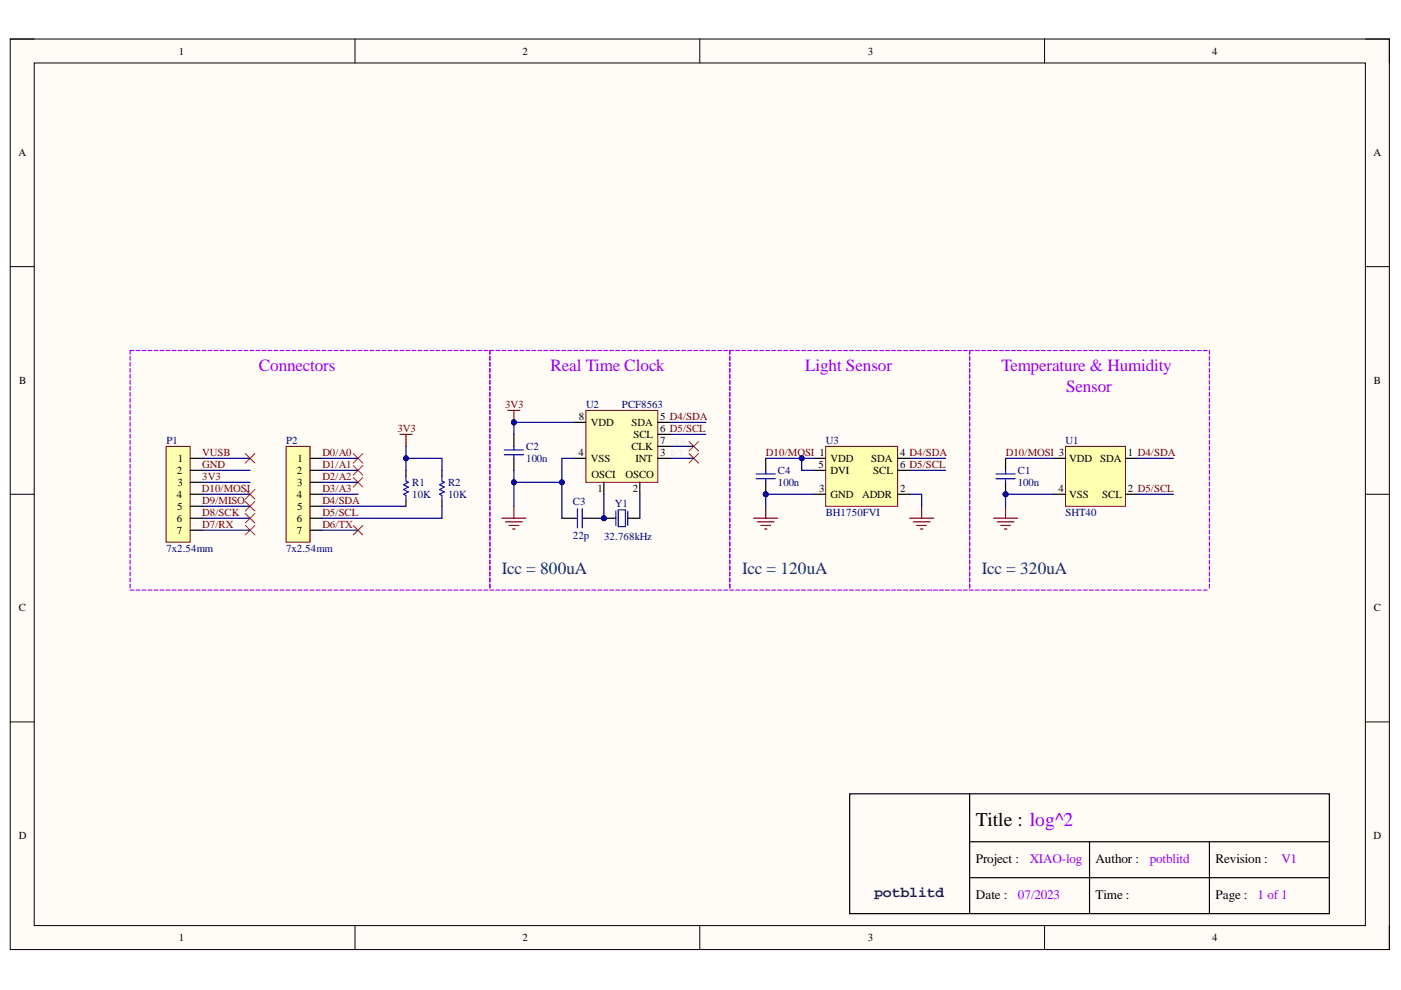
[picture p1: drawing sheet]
<svg xmlns="http://www.w3.org/2000/svg" width="297mm" height="210mm" viewBox="0 0 297 210" stroke-linecap="round" stroke-linejoin="round" font-family="sans-serif">
<defs><g id="words">
<text font-size="4.1" x="206.9" y="175">Title : log^2</text>
<g font-size="3.6" fill="#90f">
<text x="54.9" y="78.6">Connectors</text>
<text x="116.7" y="78.6">Real Time Clock</text>
<text x="170.7" y="78.6">Light Sensor</text>
<text x="212.3" y="78.6">Temperature &amp; Humidity</text>
<text x="226" y="83.2">Sensor</text>
</g>
<g font-size="3.6" fill="#073763">
<text x="106.4" y="121.8">Icc = 800uA</text>
<text x="157.3" y="121.8">Icc = 120uA</text>
<text x="208.2" y="121.8">Icc = 320uA</text>
</g>
<text font-size="3.1" fill="#20124d" x="185.3" y="190.2">potblitd</text>
<g font-size="2.8">
<text x="206.9" y="182.9">Project :</text>
<text x="232.3" y="182.9">Author :</text>
<text x="257.7" y="182.9">Revision :</text>
<text x="206.9" y="190.6">Date :</text>
<text x="232.3" y="190.6">Time :</text>
<text x="257.7" y="190.6">Page :</text>
</g>
<g font-size="2.8" fill="#90f">
<text x="218.3" y="182.9">XIAO-log</text>
<text x="243.8" y="182.9">potblitd</text>
<text x="271.7" y="182.9">V1</text>
<text x="215.8" y="190.6">07/2023</text>
<text x="266.6" y="190.6">1 of 1</text>
</g>
<g font-size="2.3">
<text x="37.9" y="11.6">1</text>
<text x="110.8" y="11.6">2</text>
<text x="184" y="11.6">3</text>
<text x="257" y="11.6">4</text>
<text x="3.9" y="33.1">A</text>
<text x="291.2" y="33.1">A</text>
<text x="4.1" y="81.4">B</text>
<text x="291.3" y="81.4">B</text>
<text x="122.7" y="89">8</text>
<text x="140" y="89">5 D4/SDA</text>
<text x="125.3" y="90.3">VDD</text>
<text x="133.9" y="90.3">SDA</text>
<text x="133.9" y="95.4">CLK</text>
<text x="134.3" y="92.9">SCL</text>
<text x="140" y="91.5">6 D5/SCL</text>
<text x="140" y="94.1">7</text>
<text x="37.5" y="100.5">2</text>
<text x="37.7" y="98">1</text>
<text x="62.9" y="100.5">2</text>
<text x="63.1" y="98">1</text>
<text x="122.6" y="96.7">4</text>
<text x="125.3" y="98">VSS</text>
<text x="125.4" y="101.2">OSCI</text>
<text x="132.6" y="101.2">OSCO</text>
<text x="134.7" y="98">INT</text>
<text x="140" y="96.7">3</text>
<text x="173.6" y="99.2">5</text>
<text x="176.1" y="98">VDD</text>
<text x="176.1" y="100.5">DVI</text>
<text x="184.7" y="98">SDA</text>
<text x="185.2" y="100.5">SCL</text>
<text x="190.8" y="96.7">4 D4/SDA</text>
<text x="190.8" y="99.2">6 D5/SCL</text>
<text x="226.7" y="98">VDD</text>
<text x="233.3" y="98">SDA</text>
<text x="239.1" y="96.7">1 D4/SDA</text>
<text x="37.5" y="105.6">4</text>
<text x="37.6" y="103">3</text>
<text x="62.9" y="105.6">4</text>
<text x="63" y="103">3</text>
<text x="126.7" y="104.3">1</text>
<text x="134.2" y="104.3">2</text>
<text x="173.7" y="104.3">3</text>
<text x="176.1" y="105.6">GND</text>
<text x="182.8" y="105.6">ADDR</text>
<text x="190.8" y="104.3">2</text>
<text x="224.4" y="104.3">4</text>
<text x="226.7" y="105.6">VSS</text>
<text x="233.7" y="105.6">SCL</text>
<text x="239.1" y="104.3">2 D5/SCL</text>
<text x="37.5" y="110.6">6</text>
<text x="37.5" y="113.2">7</text>
<text x="37.6" y="108.1">5</text>
<text x="62.9" y="110.6">6</text>
<text x="62.9" y="113.2">7</text>
<text x="63" y="108.1">5</text>
<text x="4" y="129.6">C</text>
<text x="291.3" y="129.6">C</text>
<text x="4" y="177.9">D</text>
<text x="291.2" y="177.9">D</text>
<text x="37.9" y="199.5">1</text>
<text x="110.8" y="199.5">2</text>
<text x="184" y="199.5">3</text>
<text x="257" y="199.5">4</text>
</g>
<g font-size="2.3" fill="#800000">
<text x="107.1" y="86.5">3V3</text>
<text x="84.2" y="91.5">3V3</text>
<text x="42.9" y="96.7">VUSB</text>
<text x="42.9" y="99.2">GND</text>
<text x="42.9" y="101.8">3V3</text>
<text x="68.3" y="96.7">D0/A0</text>
<text x="68.3" y="99.2">D1/A1</text>
<text x="68.3" y="101.8">D2/A2</text>
<text x="162.4" y="96.7">D10/MOSI 1</text>
<text x="213.2" y="96.7">D10/MOSI 3</text>
<text x="42.8" y="104.3">D10/MOSI</text>
<text x="42.9" y="106.8">D9/MISO</text>
<text x="68.3" y="104.3">D3/A3</text>
<text x="68.3" y="106.8">D4/SDA</text>
<text x="42.9" y="109.4">D8/SCK</text>
<text x="42.9" y="111.9">D7/RX</text>
<text x="68.3" y="109.4">D5/SCL</text>
<text x="68.3" y="111.9">D6/TX</text>
</g>
<g font-size="2.3" fill="#000080">
<text x="124.3" y="86.5">U2</text>
<text x="131.9" y="86.5">PCF8563</text>
<text x="35.3" y="94.1">P1</text>
<text x="60.6" y="94.1">P2</text>
<text x="111.6" y="95.4">C2</text>
<text x="175.1" y="94.1">U3</text>
<text x="225.9" y="94.1">U1</text>
<text x="111.6" y="98">100n</text>
<text x="164.9" y="100.5">C4</text>
<text x="215.8" y="100.5">C1</text>
<text x="87.4" y="105.6">10K</text>
<text x="87.4" y="103">R1</text>
<text x="95" y="105.6">10K</text>
<text x="95" y="103">R2</text>
<text x="121.5" y="107.1">C3</text>
<text x="130.3" y="107.6">Y1</text>
<text x="164.9" y="103">100n</text>
<text x="215.8" y="103">100n</text>
<text x="175.1" y="109.4">BH1750FVI</text>
<text x="225.9" y="109.4">SHT40</text>
<text x="35.3" y="117">7x2.54mm</text>
<text x="60.6" y="117">7x2.54mm</text>
<text x="121.5" y="114.2">22p</text>
<text x="128.1" y="114.4">32.768kHz</text>
</g>
<g font-size="1.9" fill="#f4e6e6">
<text x="142" y="94.2">CLK</text>
<text x="142" y="96.8">INT</text>
</g>
</g></defs>
<path d="M2.2 8.3h292.4v193h-292.4z" fill-rule="evenodd" fill="#fffcf8"/>
<path d="M2.2 8.3h292.4v193h-292.4z" fill="none" stroke="#000" stroke-width=".21"/>
<path d="M7.3 13.4h282.2v182.8h-282.2z" fill-rule="evenodd" fill="#fffcf8"/>
<g fill="none" stroke="#000" stroke-width=".21">
<path d="M2.2 8.3h5.1M7.3 13.4h282.2v182.8h-282.2zM75.3 8.3v5M148.4 8.3v5M221.5 8.3v5.1M289.5 8.3h5.1v5.1M2.2 56.5h5.1M289.5 56.5h5.1M2.2 104.8h5.1M289.5 104.8h5.1M2.2 153.1h5.1M289.5 153.1h5.1"/>
<path d="M75.3 196.2v5.1M148.4 196.2v5.1M221.5 196.2v5.1M294.6 196.2v5.1"/>
</g>
<path d="M35.2 94.6h5.1v20.4h-5.1z" fill-rule="evenodd" fill="#ffffb0"/>
<path d="M35.2 94.6h5.1v20.4h-5.1z" fill="none" stroke="#800000" stroke-width=".21"/>
<path d="M40.3 97.2h2.5M40.3 99.7h2.5M40.3 102.3h2.5M40.3 104.8h2.5M40.3 107.3h2.5M40.3 109.9h2.5M40.3 112.4h2.5" fill="none" stroke="#000" stroke-width=".25"/>
<path d="M60.6 94.6h5.1v20.4h-5.1z" fill-rule="evenodd" fill="#ffffb0"/>
<path d="M60.6 94.6h5.1v20.4h-5.1z" fill="none" stroke="#800000" stroke-width=".21"/>
<path d="M65.7 97.2h2.6M65.7 99.7h2.6M65.7 102.3h2.6M65.7 104.8h2.6M65.7 107.3h2.6M65.7 109.9h2.6M65.7 112.4h2.6" fill="none" stroke="#000" stroke-width=".25"/>
<circle cx="128" cy="109.9" r=".51" fill="#000080"/>
<circle cx="128" cy="109.9" r=".51" fill="none" stroke="#000080" stroke-width=".21"/>
<path d="M128 109.9h2.6M133.1 109.9h2.6" fill="none" stroke="#000" stroke-width=".25"/>
<circle cx="128" cy="109.9" r=".51" fill="#000080"/>
<circle cx="128" cy="109.9" r=".51" fill="none" stroke="#000080" stroke-width=".21"/>
<path d="M130.6 108.4v3M131.1 108.1h1.5v3.6h-1.5zM133.1 108.4v3" fill="none" stroke="#00f" stroke-width=".25"/>
<path d="M124.2 87h15.3v15.3h-15.3z" fill-rule="evenodd" fill="#ffffbf"/>
<path d="M124.2 87h15.3v15.3h-15.3z" fill="none" stroke="#800000" stroke-width=".21"/>
<path d="M121.7 89.6h2.5M121.7 97.2h2.5M139.5 89.6h2.5M139.5 97.2h2.5M139.5 92.1h2.5M139.5 94.6h2.5M119.1 109.9h2.6M124.2 109.9h2.6M128 102.3v2.5M135.7 102.3v2.5" fill="none" stroke="#000" stroke-width=".25"/>
<path d="M121.7 109.9h.7M122.4 107.8v4.1M123.4 107.8v4.1M123.4 109.9h.8" fill="none" stroke="#00f" stroke-width=".25"/>
<circle cx="109" cy="89.6" r=".51" fill="#000080"/>
<circle cx="109" cy="89.6" r=".51" fill="none" stroke="#000080" stroke-width=".21"/>
<path d="M146.1 93.6l2 2.1M146.1 96.2l2 2M148.1 93.6l-2 2.1M148.1 96.2l-2 2" fill="none" stroke="#f00" stroke-width=".21"/>
<g fill="none" stroke="#90f" stroke-width=".25">
<path d="M103.9 75.6v.8M103.9 76.9v.7M103.9 78.1v.8M103.9 79.4v.8M104.7 74.3h-.8v.8M105.1 74.3h.8M106.4 74.3h.8M107.7 74.3h.8M109 74.3h.7M110.2 74.3h.8M111.5 74.3h.8M112.8 74.3h.8"/>
<path d="M114 74.3h.8M115.3 74.3h.8M116.6 74.3h.8M117.9 74.3h.7M119.1 74.3h.8M120.4 74.3h.8M121.7 74.3h.8M122.9 74.3h.8M124.2 74.3h.8M125.5 74.3h.8M126.8 74.3h.7M128 74.3h.8"/>
<path d="M129.3 74.3h.8M130.6 74.3h.8M131.8 74.3h.8M133.1 74.3h.8M134.4 74.3h.8M135.7 74.3h.7M136.9 74.3h.8M138.2 74.3h.8M139.5 74.3h.8M140.7 74.3h.8M142 74.3h.8M143.3 74.3h.8"/>
<path d="M144.6 74.3h.7M145.8 74.3h.8M147.1 74.3h.8M148.4 74.3h.8M149.6 74.3h.8M150.9 74.3h.8M152.2 74.3h.8M153.4 74.3h.8M154.7 74.3v.8M154.7 75.6v.8M154.7 76.9v.7M154.7 78.1v.8"/>
<path d="M154.7 79.4v.8M103.9 80.7v.8M103.9 81.9v.8M103.9 83.2v.8M103.9 84.5v.8M103.9 85.7v.8M103.9 87v.8M103.9 88.3v.8M103.9 89.6v.7M103.9 90.8v.8M103.9 92.1v.8M103.9 93.4v.8"/>
<path d="M103.9 94.6v.8M103.9 95.9v.8M103.9 97.2v.8M103.9 98.4v.8M103.9 99.7v.8M154.7 80.7v.8M154.7 81.9v.8M154.7 83.2v.8M154.7 84.5v.8M154.7 85.7v.8M154.7 87v.8M154.7 88.3v.8"/>
<path d="M154.7 89.6v.7M154.7 90.8v.8M154.7 92.1v.8M154.7 93.4v.8M154.7 94.6v.8M154.7 95.9v.8M154.7 97.2v.8M154.7 98.4v.8M154.7 99.7v.8M103.9 101v.8M103.9 102.3v.8M103.9 103.5v.8"/>
<path d="M103.9 104.8v.8M103.9 106.1v.8M103.9 107.3v.8M103.9 108.6v.8M103.9 109.9v.8M103.9 111.2v.7M103.9 112.4v.8M103.9 113.7v.8M103.9 115v.8M103.9 116.2v.8M103.9 117.5v.8M103.9 118.8v.8"/>
<path d="M154.7 101v.8M154.7 102.3v.8M154.7 103.5v.8M154.7 104.8v.8M154.7 106.1v.8M154.7 107.3v.8M154.7 108.6v.8M154.7 109.9v.8M154.7 111.2v.7M154.7 112.4v.8M154.7 113.7v.8M154.7 115v.8"/>
<path d="M154.7 116.2v.8M154.7 117.5v.8M154.7 118.8v.8M103.9 125.1h.8M103.9 120v.8M103.9 121.3v.8M103.9 122.6v.8M103.9 123.9v.7M105.1 125.1h.8M106.4 125.1h.8M107.7 125.1h.8M109 125.1h.7"/>
<path d="M110.2 125.1h.8M111.5 125.1h.8M112.8 125.1h.8M114 125.1h.8M115.3 125.1h.8M116.6 125.1h.8M117.9 125.1h.7M119.1 125.1h.8M120.4 125.1h.8M121.7 125.1h.8M122.9 125.1h.8M124.2 125.1h.8"/>
<path d="M125.5 125.1h.8M126.8 125.1h.7M128 125.1h.8M129.3 125.1h.8M130.6 125.1h.8M131.8 125.1h.8M133.1 125.1h.8M134.4 125.1h.8M135.7 125.1h.7M136.9 125.1h.8M138.2 125.1h.8M139.5 125.1h.8"/>
<path d="M140.7 125.1h.8M142 125.1h.8M143.3 125.1h.8M144.6 125.1h.7M145.8 125.1h.8M147.1 125.1h.8M148.4 125.1h.8M149.6 125.1h.8M150.9 125.1h.8M152.2 125.1h.8M153.4 125.1h.8M154.7 120v.8"/>
<path d="M154.7 121.3v.8M154.7 122.6v.8M154.7 123.9v.7"/>
</g>
<path d="M107.7 87h2.5M109 87v2.6M106.4 109.9h5.1M107.2 110.6h3.5M107.9 111.4h2.1M108.7 112.2h.5M109 107.3v2.6" fill="none" stroke="#800000" stroke-width=".25"/>
<path d="M109 92.1v2.5M109 97.2v2.5" fill="none" stroke="#000" stroke-width=".25"/>
<path d="M106.9 96.4h4.1M106.9 95.4h4.1M109 94.6v.8M109 96.4v.8" fill="none" stroke="#00f" stroke-width=".25"/>
<circle cx="109" cy="89.6" r=".51" fill="#000080"/>
<circle cx="109" cy="89.6" r=".51" fill="none" stroke="#000080" stroke-width=".21"/>
<path d="M210.7 109.9h5M211.4 110.6h3.6M212.2 111.4h2M212.9 112.2h.6M213.2 107.3v2.6" fill="none" stroke="#800000" stroke-width=".25"/>
<circle cx="213.2" cy="104.8" r=".51" fill="#000080"/>
<circle cx="213.2" cy="104.8" r=".51" fill="none" stroke="#000080" stroke-width=".21"/>
<path d="M213.2 97.2v2.5M213.2 102.3v2.5" fill="none" stroke="#000" stroke-width=".25"/>
<circle cx="213.2" cy="104.8" r=".51" fill="#000080"/>
<circle cx="213.2" cy="104.8" r=".51" fill="none" stroke="#000080" stroke-width=".21"/>
<path d="M213.2 99.7v.8M86.1 101v1l.5 .3-1 .5 1 .5-1 .5 1 .5-1 .5 .5 .3v1M93.7 101v1l.5 .3-1 .5 1 .5-1 .5 1 .5-1 .5 .5 .3v1M211.2 101.5h4M211.2 100.5h4M213.2 101.5v.8" fill="none" stroke="#00f" stroke-width=".25"/>
<g fill="none" stroke="#90f" stroke-width=".25">
<path d="M27.6 75.6v.8M27.6 76.9v.7M27.6 78.1v.8M27.6 79.4v.8M28.4 74.3h-.8v.8M28.9 74.3h.8M30.1 74.3h.8M31.4 74.3h.8M32.7 74.3h.8M34 74.3h.7M35.2 74.3h.8M36.5 74.3h.8"/>
<path d="M37.8 74.3h.8M39 74.3h.8M40.3 74.3h.8M41.6 74.3h.8M42.8 74.3h.8M44.1 74.3h.8M45.4 74.3h.8M46.7 74.3h.8M47.9 74.3h.8M49.2 74.3h.8M50.5 74.3h.8M51.8 74.3h.7"/>
<path d="M53 74.3h.8M54.3 74.3h.8M55.6 74.3h.8M56.8 74.3h.8M58.1 74.3h.8M59.4 74.3h.8M60.6 74.3h.8M61.9 74.3h.8M63.2 74.3h.8M64.5 74.3h.8M65.7 74.3h.8M67 74.3h.8"/>
<path d="M68.3 74.3h.8M69.5 74.3h.8M70.8 74.3h.8M72.1 74.3h.8M73.4 74.3h.8M74.6 74.3h.8M75.9 74.3h.8M77.2 74.3h.8M78.4 74.3h.8M79.7 74.3h.8M81 74.3h.8M82.3 74.3h.8"/>
<path d="M83.5 74.3h.8M84.8 74.3h.8M86.1 74.3h.8M87.3 74.3h.8M88.6 74.3h.8M89.9 74.3h.8M91.2 74.3h.8M92.4 74.3h.8M93.7 74.3h.8M95 74.3h.8M96.2 74.3h.8M97.5 74.3h.8"/>
<path d="M98.8 74.3h.8M100.1 74.3h.8M101.3 74.3h.8M102.6 74.3h.8M103.9 74.3v.8M103.9 75.6v.8M103.9 76.9v.7M103.9 78.1v.8M103.9 79.4v.8M154.7 75.6v.8M154.7 76.9v.7M154.7 78.1v.8"/>
<path d="M154.7 79.4v.8M155.5 74.3h-.8v.8M156 74.3h.8M157.3 74.3h.8M158.5 74.3h.8M159.8 74.3h.8M161.1 74.3h.8M162.4 74.3h.7M163.6 74.3h.8M164.9 74.3h.8M166.2 74.3h.8M167.4 74.3h.8"/>
<path d="M168.7 74.3h.8M170 74.3h.8M171.2 74.3h.8M172.5 74.3h.8M173.8 74.3h.8M175.1 74.3h.8M176.3 74.3h.8M177.6 74.3h.8M178.9 74.3h.8M180.1 74.3h.8M181.4 74.3h.8M182.7 74.3h.8"/>
<path d="M184 74.3h.8M185.2 74.3h.8M186.5 74.3h.8M187.8 74.3h.8M189 74.3h.8M190.3 74.3h.8M191.6 74.3h.8M192.9 74.3h.8M194.1 74.3h.8M195.4 74.3h.8M196.7 74.3h.8M198 74.3h.7"/>
<path d="M199.2 74.3h.8M200.5 74.3h.8M201.8 74.3h.8M203 74.3h.8M204.3 74.3h.8M205.6 75.6v.8M205.6 76.9v.7M205.6 78.1v.8M205.6 79.4v.8M206.4 74.3h-.8v.8M206.8 74.3h.8M208.1 74.3h.8"/>
<path d="M209.4 74.3h.8M210.7 74.3h.8M211.9 74.3h.8M213.2 74.3h.8M214.5 74.3h.8M215.7 74.3h.8M217 74.3h.8M218.3 74.3h.8M219.6 74.3h.8M220.8 74.3h.8M222.1 74.3h.8M223.4 74.3h.8"/>
<path d="M224.6 74.3h.8M225.9 74.3h.8M227.2 74.3h.8M228.5 74.3h.7M229.7 74.3h.8M231 74.3h.8M232.3 74.3h.8M233.5 74.3h.8M234.8 74.3h.8M236.1 74.3h.8M237.4 74.3h.8M238.6 74.3h.8"/>
<path d="M239.9 74.3h.8M241.2 74.3h.8M242.4 74.3h.8M243.7 74.3h.8M245 74.3h.8M246.3 74.3h.8M247.5 74.3h.8M248.8 74.3h.8M250.1 74.3h.8M251.3 74.3h.8M252.6 74.3h.8M253.9 74.3h.8"/>
<path d="M255.2 74.3h.7M256.4 74.3v.8M256.4 75.6v.8M256.4 76.9v.7M256.4 78.1v.8M256.4 79.4v.8M27.6 80.7v.8M27.6 81.9v.8M27.6 83.2v.8M27.6 84.5v.8M27.6 85.7v.8M27.6 87v.8"/>
<path d="M27.6 88.3v.8M27.6 89.6v.7M27.6 90.8v.8M27.6 92.1v.8M27.6 93.4v.8M27.6 94.6v.8M27.6 95.9v.8M27.6 97.2v.8M27.6 98.4v.8M27.6 99.7v.8M103.9 80.7v.8M103.9 81.9v.8"/>
<path d="M103.9 83.2v.8M103.9 84.5v.8M103.9 85.7v.8M103.9 87v.8M103.9 88.3v.8M103.9 89.6v.7M103.9 90.8v.8M103.9 92.1v.8M103.9 93.4v.8M103.9 94.6v.8M103.9 95.9v.8M103.9 97.2v.8"/>
<path d="M103.9 98.4v.8M103.9 99.7v.8M154.7 80.7v.8M154.7 81.9v.8M154.7 83.2v.8M154.7 84.5v.8M154.7 85.7v.8M154.7 87v.8M154.7 88.3v.8M154.7 89.6v.7M154.7 90.8v.8M154.7 92.1v.8"/>
<path d="M154.7 93.4v.8M154.7 94.6v.8M154.7 95.9v.8M154.7 97.2v.8M154.7 98.4v.8M154.7 99.7v.8M205.6 80.7v.8M205.6 81.9v.8M205.6 83.2v.8M205.6 84.5v.8M205.6 85.7v.8M205.6 87v.8"/>
<path d="M205.6 88.3v.8M205.6 89.6v.8M205.6 90.8v.8M205.6 92.1v.8M205.6 93.4v.8M205.6 94.6v.8M205.6 95.9v.8M205.6 97.2v.8M205.6 98.4v.8M205.6 99.7v.8M256.4 80.7v.8M256.4 81.9v.8"/>
<path d="M256.4 83.2v.8M256.4 84.5v.8M256.4 85.7v.8M256.4 87v.8M256.4 88.3v.8M256.4 89.6v.8M256.4 90.8v.8M256.4 92.1v.8M256.4 93.4v.8M256.4 94.6v.8M256.4 95.9v.8M256.4 97.2v.8"/>
<path d="M256.4 98.4v.8M256.4 99.7v.8M27.6 101v.8M27.6 102.3v.8M27.6 103.5v.8M27.6 104.8v.8M27.6 106.1v.8M27.6 107.3v.8M27.6 108.6v.8M27.6 109.9v.8M27.6 111.2v.7M27.6 112.4v.8"/>
<path d="M27.6 113.7v.8M27.6 115v.8M27.6 116.2v.8M27.6 117.5v.8M27.6 118.8v.8M103.9 101v.8M103.9 102.3v.8M103.9 103.5v.8M103.9 104.8v.8M103.9 106.1v.8M103.9 107.3v.8M103.9 108.6v.8"/>
<path d="M103.9 109.9v.8M103.9 111.2v.7M103.9 112.4v.8M103.9 113.7v.8M103.9 115v.8M103.9 116.2v.8M103.9 117.5v.8M103.9 118.8v.8M154.7 101v.8M154.7 102.3v.8M154.7 103.5v.8M154.7 104.8v.8"/>
<path d="M154.7 106.1v.8M154.7 107.3v.8M154.7 108.6v.8M154.7 109.9v.8M154.7 111.2v.7M154.7 112.4v.8M154.7 113.7v.8M154.7 115v.8M154.7 116.2v.8M154.7 117.5v.8M154.7 118.8v.8M205.6 101v.8"/>
<path d="M205.6 102.3v.8M205.6 103.5v.8M205.6 104.8v.8M205.6 106.1v.8M205.6 107.3v.8M205.6 108.6v.8M205.6 109.9v.8M205.6 111.2v.7M205.6 112.4v.8M205.6 113.7v.8M205.6 115v.8M205.6 116.2v.8"/>
<path d="M205.6 117.5v.8M205.6 118.8v.8M256.4 101v.8M256.4 102.3v.8M256.4 103.5v.8M256.4 104.8v.8M256.4 106.1v.8M256.4 107.3v.8M256.4 108.6v.8M256.4 109.9v.8M256.4 111.2v.7M256.4 112.4v.8"/>
<path d="M256.4 113.7v.8M256.4 115v.8M256.4 116.2v.8M256.4 117.5v.8M256.4 118.8v.8M27.6 125.1h.8M27.6 120v.8M27.6 121.3v.8M27.6 122.6v.8M27.6 123.9v.7M28.9 125.1h.8M30.1 125.1h.8"/>
<path d="M31.4 125.1h.8M32.7 125.1h.8M34 125.1h.7M35.2 125.1h.8M36.5 125.1h.8M37.8 125.1h.8M39 125.1h.8M40.3 125.1h.8M41.6 125.1h.8M42.8 125.1h.8M44.1 125.1h.8M45.4 125.1h.8"/>
<path d="M46.7 125.1h.8M47.9 125.1h.8M49.2 125.1h.8M50.5 125.1h.8M51.8 125.1h.7M53 125.1h.8M54.3 125.1h.8M55.6 125.1h.8M56.8 125.1h.8M58.1 125.1h.8M59.4 125.1h.8M60.6 125.1h.8"/>
<path d="M61.9 125.1h.8M63.2 125.1h.8M64.5 125.1h.8M65.7 125.1h.8M67 125.1h.8M68.3 125.1h.8M69.5 125.1h.8M70.8 125.1h.8M72.1 125.1h.8M73.4 125.1h.8M74.6 125.1h.8M75.9 125.1h.8"/>
<path d="M77.2 125.1h.8M78.4 125.1h.8M79.7 125.1h.8M81 125.1h.8M82.3 125.1h.8M83.5 125.1h.8M84.8 125.1h.8M86.1 125.1h.8M87.3 125.1h.8M88.6 125.1h.8M89.9 125.1h.8M91.2 125.1h.8"/>
<path d="M92.4 125.1h.8M93.7 125.1h.8M95 125.1h.8M96.2 125.1h.8M97.5 125.1h.8M98.8 125.1h.8M100.1 125.1h.8M101.3 125.1h.8M102.6 125.1h.8M103.9 120v.8M103.9 121.3v.8M103.9 122.6v.8"/>
<path d="M103.9 123.9v.7M154.7 125.1h.8M154.7 120v.8M154.7 121.3v.8M154.7 122.6v.8M154.7 123.9v.7M156 125.1h.8M157.3 125.1h.8M158.5 125.1h.8M159.8 125.1h.8M161.1 125.1h.8M162.4 125.1h.7"/>
<path d="M163.6 125.1h.8M164.9 125.1h.8M166.2 125.1h.8M167.4 125.1h.8M168.7 125.1h.8M170 125.1h.8M171.2 125.1h.8M172.5 125.1h.8M173.8 125.1h.8M175.1 125.1h.8M176.3 125.1h.8M177.6 125.1h.8"/>
<path d="M178.9 125.1h.8M180.1 125.1h.8M181.4 125.1h.8M182.7 125.1h.8M184 125.1h.8M185.2 125.1h.8M186.5 125.1h.8M187.8 125.1h.8M189 125.1h.8M190.3 125.1h.8M191.6 125.1h.8M192.9 125.1h.8"/>
<path d="M194.1 125.1h.8M195.4 125.1h.8M196.7 125.1h.8M198 125.1h.7M199.2 125.1h.8M200.5 125.1h.8M201.8 125.1h.8M203 125.1h.8M204.3 125.1h.8M205.6 120v.8M205.6 121.3v.8M205.6 122.6v.8"/>
<path d="M205.6 123.9v.7M205.6 125.1h.8M206.8 125.1h.8M208.1 125.1h.8M209.4 125.1h.8M210.7 125.1h.8M211.9 125.1h.8M213.2 125.1h.8M214.5 125.1h.8M215.7 125.1h.8M217 125.1h.8M218.3 125.1h.8"/>
<path d="M219.6 125.1h.8M220.8 125.1h.8M222.1 125.1h.8M223.4 125.1h.8M224.6 125.1h.8M225.9 125.1h.8M227.2 125.1h.8M228.5 125.1h.7M229.7 125.1h.8M231 125.1h.8M232.3 125.1h.8M233.5 125.1h.8"/>
<path d="M234.8 125.1h.8M236.1 125.1h.8M237.4 125.1h.8M238.6 125.1h.8M239.9 125.1h.8M241.2 125.1h.8M242.4 125.1h.8M243.7 125.1h.8M245 125.1h.8M246.3 125.1h.8M247.5 125.1h.8M248.8 125.1h.8"/>
<path d="M250.1 125.1h.8M251.3 125.1h.8M252.6 125.1h.8M253.9 125.1h.8M255.2 125.1h.7M256.4 120v.8M256.4 121.3v.8M256.4 122.6v.8M256.4 123.9v.7"/>
</g>
<path d="M86.1 99.7v1.3M93.7 99.7v1.3M86.1 106.1v1.2M93.7 106.1v1.2" fill="none" stroke="#000" stroke-width=".25"/>
<g fill="none" stroke="#f00" stroke-width=".21">
<path d="M52 96.2l2 2M54 96.2l-2 2M74.9 98.7l2 2M74.9 96.2l2 2M76.9 98.7l-2 2M76.9 96.2l-2 2M52 103.8l2 2M52 106.3l2 2.1M52 108.9l2 2M52 111.4l2 2M54 103.8l-2 2M54 106.3l-2 2.1"/>
<path d="M54 108.9l-2 2M54 111.4l-2 2M74.9 111.4l2 2M74.9 101.2l2 2.1M76.9 111.4l-2 2M76.9 101.2l-2 2.1"/>
</g>
<path d="M84.8 92.1h2.5M86.1 92.1v2.5" fill="none" stroke="#800000" stroke-width=".25"/>
<path d="M225.9 94.6h12.7v12.7h-12.7z" fill-rule="evenodd" fill="#ffffb0"/>
<path d="M225.9 94.6h12.7v12.7h-12.7z" fill="none" stroke="#800000" stroke-width=".21"/>
<path d="M223.4 97.2h2.5M238.6 97.2h2.6M223.4 104.8h2.5M238.6 104.8h2.6" fill="none" stroke="#000" stroke-width=".25"/>
<path d="M159.8 109.9h5.1M160.6 110.6h3.5M161.3 111.4h2.1M162.1 112.2h.5M162.4 107.3v2.6" fill="none" stroke="#800000" stroke-width=".25"/>
<circle cx="162.3" cy="104.8" r=".51" fill="#000080"/>
<circle cx="162.3" cy="104.8" r=".51" fill="none" stroke="#000080" stroke-width=".21"/>
<path d="M162.4 97.2v2.5M162.4 102.3v2.5" fill="none" stroke="#000" stroke-width=".25"/>
<circle cx="162.3" cy="104.8" r=".51" fill="#000080"/>
<circle cx="162.3" cy="104.8" r=".51" fill="none" stroke="#000080" stroke-width=".21"/>
<path d="M162.4 99.7v.8M160.3 101.5h4.1M160.3 100.5h4.1M162.4 101.5v.8" fill="none" stroke="#00f" stroke-width=".25"/>
<path d="M175.1 94.6h15.2v12.7h-15.2z" fill-rule="evenodd" fill="#ffffb0"/>
<path d="M175.1 94.6h15.2v12.7h-15.2z" fill="none" stroke="#800000" stroke-width=".21"/>
<path d="M172.5 97.2h2.6M172.5 99.7h2.6M190.3 97.2h2.6M190.3 99.7h2.6M172.5 104.8h2.6M190.3 104.8h2.6M180.1 168.3h101.8v25.4h-101.8zM205.6 168.3v25.4M205.6 178.5h76.3M231 178.5v15.2M256.4 178.5v15.2M205.6 186.1h76.3" fill="none" stroke="#000" stroke-width=".25"/>
<path d="M192.9 109.9h5.1M193.6 110.6h3.6M194.4 111.4h2M195.1 112.2h.6M195.4 107.3v2.6" fill="none" stroke="#800000" stroke-width=".25"/>
<path d="M119.1 102.3v7.6" fill="none" stroke="#000080" stroke-width=".25"/>
<circle cx="119.1" cy="102.3" r=".51" fill="#000080"/>
<circle cx="119.1" cy="102.3" r=".51" fill="none" stroke="#000080" stroke-width=".21"/>
<g fill="none" stroke="#000080" stroke-width=".25">
<path d="M42.8 99.7h10.2M42.8 97.2h10.2M68.3 99.7h7.6M68.3 97.2h7.6M86.1 97.2h7.6v2.5M42.8 112.4h10.2M42.8 109.9h10.2M42.8 107.3h10.2M42.8 104.8h10.2M42.8 102.3h10.2M68.3 112.4h7.6M68.3 107.3h17.8"/>
<path d="M68.3 104.8h7.6M68.3 102.3h7.6M93.7 107.3v2.6h-25.4"/>
</g>
<circle cx="86.1" cy="97.2" r=".51" fill="#000080"/>
<circle cx="86.1" cy="97.2" r=".51" fill="none" stroke="#000080" stroke-width=".21"/>
<path d="M121.7 97.2h-2.6v5.1h-10.1v-2.6" fill="none" stroke="#000080" stroke-width=".25"/>
<circle cx="119.1" cy="102.3" r=".51" fill="#000080"/>
<circle cx="119.1" cy="102.3" r=".51" fill="none" stroke="#000080" stroke-width=".21"/>
<circle cx="109" cy="102.3" r=".51" fill="#000080"/>
<circle cx="109" cy="102.3" r=".51" fill="none" stroke="#000080" stroke-width=".21"/>
<path d="M109 89.6h12.7" fill="none" stroke="#000080" stroke-width=".25"/>
<circle cx="109" cy="89.6" r=".51" fill="#000080"/>
<circle cx="109" cy="89.6" r=".51" fill="none" stroke="#000080" stroke-width=".21"/>
<path d="M128 104.8v5.1h-1.2" fill="none" stroke="#000080" stroke-width=".25"/>
<circle cx="128" cy="109.9" r=".51" fill="#000080"/>
<circle cx="128" cy="109.9" r=".51" fill="none" stroke="#000080" stroke-width=".21"/>
<path d="M142 97.2h5.1M142 94.6h5.1M142 92.1h7.6M142 89.6h7.6M172.5 104.8h-10.1v2.5" fill="none" stroke="#000080" stroke-width=".25"/>
<circle cx="162.3" cy="104.8" r=".51" fill="#000080"/>
<circle cx="162.3" cy="104.8" r=".51" fill="none" stroke="#000080" stroke-width=".21"/>
<path d="M162.4 97.2h10.1" fill="none" stroke="#000080" stroke-width=".25"/>
<circle cx="170" cy="97.2" r=".51" fill="#000080"/>
<circle cx="170" cy="97.2" r=".51" fill="none" stroke="#000080" stroke-width=".21"/>
<path d="M170 97.2v2.5h2.5" fill="none" stroke="#000080" stroke-width=".25"/>
<circle cx="170" cy="97.2" r=".51" fill="#000080"/>
<circle cx="170" cy="97.2" r=".51" fill="none" stroke="#000080" stroke-width=".21"/>
<path d="M192.9 99.7h7.6M192.9 97.2h7.6M192.9 104.8h2.5v2.5M223.4 104.8h-10.2v2.5" fill="none" stroke="#000080" stroke-width=".25"/>
<circle cx="213.2" cy="104.8" r=".51" fill="#000080"/>
<circle cx="213.2" cy="104.8" r=".51" fill="none" stroke="#000080" stroke-width=".21"/>
<path d="M86.1 94.6v5.1M213.2 97.2h10.2M241.2 97.2h7.6M241.2 104.8h7.6" fill="none" stroke="#000080" stroke-width=".25"/>
<circle cx="86.1" cy="97.2" r=".51" fill="#000080"/>
<circle cx="86.1" cy="97.2" r=".51" fill="none" stroke="#000080" stroke-width=".21"/>
<path d="M109 102.3v5" fill="none" stroke="#000080" stroke-width=".25"/>
<circle cx="109" cy="102.3" r=".51" fill="#000080"/>
<circle cx="109" cy="102.3" r=".51" fill="none" stroke="#000080" stroke-width=".21"/>
<path d="M109 89.6v2.5" fill="none" stroke="#000080" stroke-width=".25"/>
<circle cx="109" cy="89.6" r=".51" fill="#000080"/>
<circle cx="109" cy="89.6" r=".51" fill="none" stroke="#000080" stroke-width=".21"/>
<path d="M135.7 104.8v5.1" fill="none" stroke="#000080" stroke-width=".25"/>
<use href="#words"/>
</svg>
